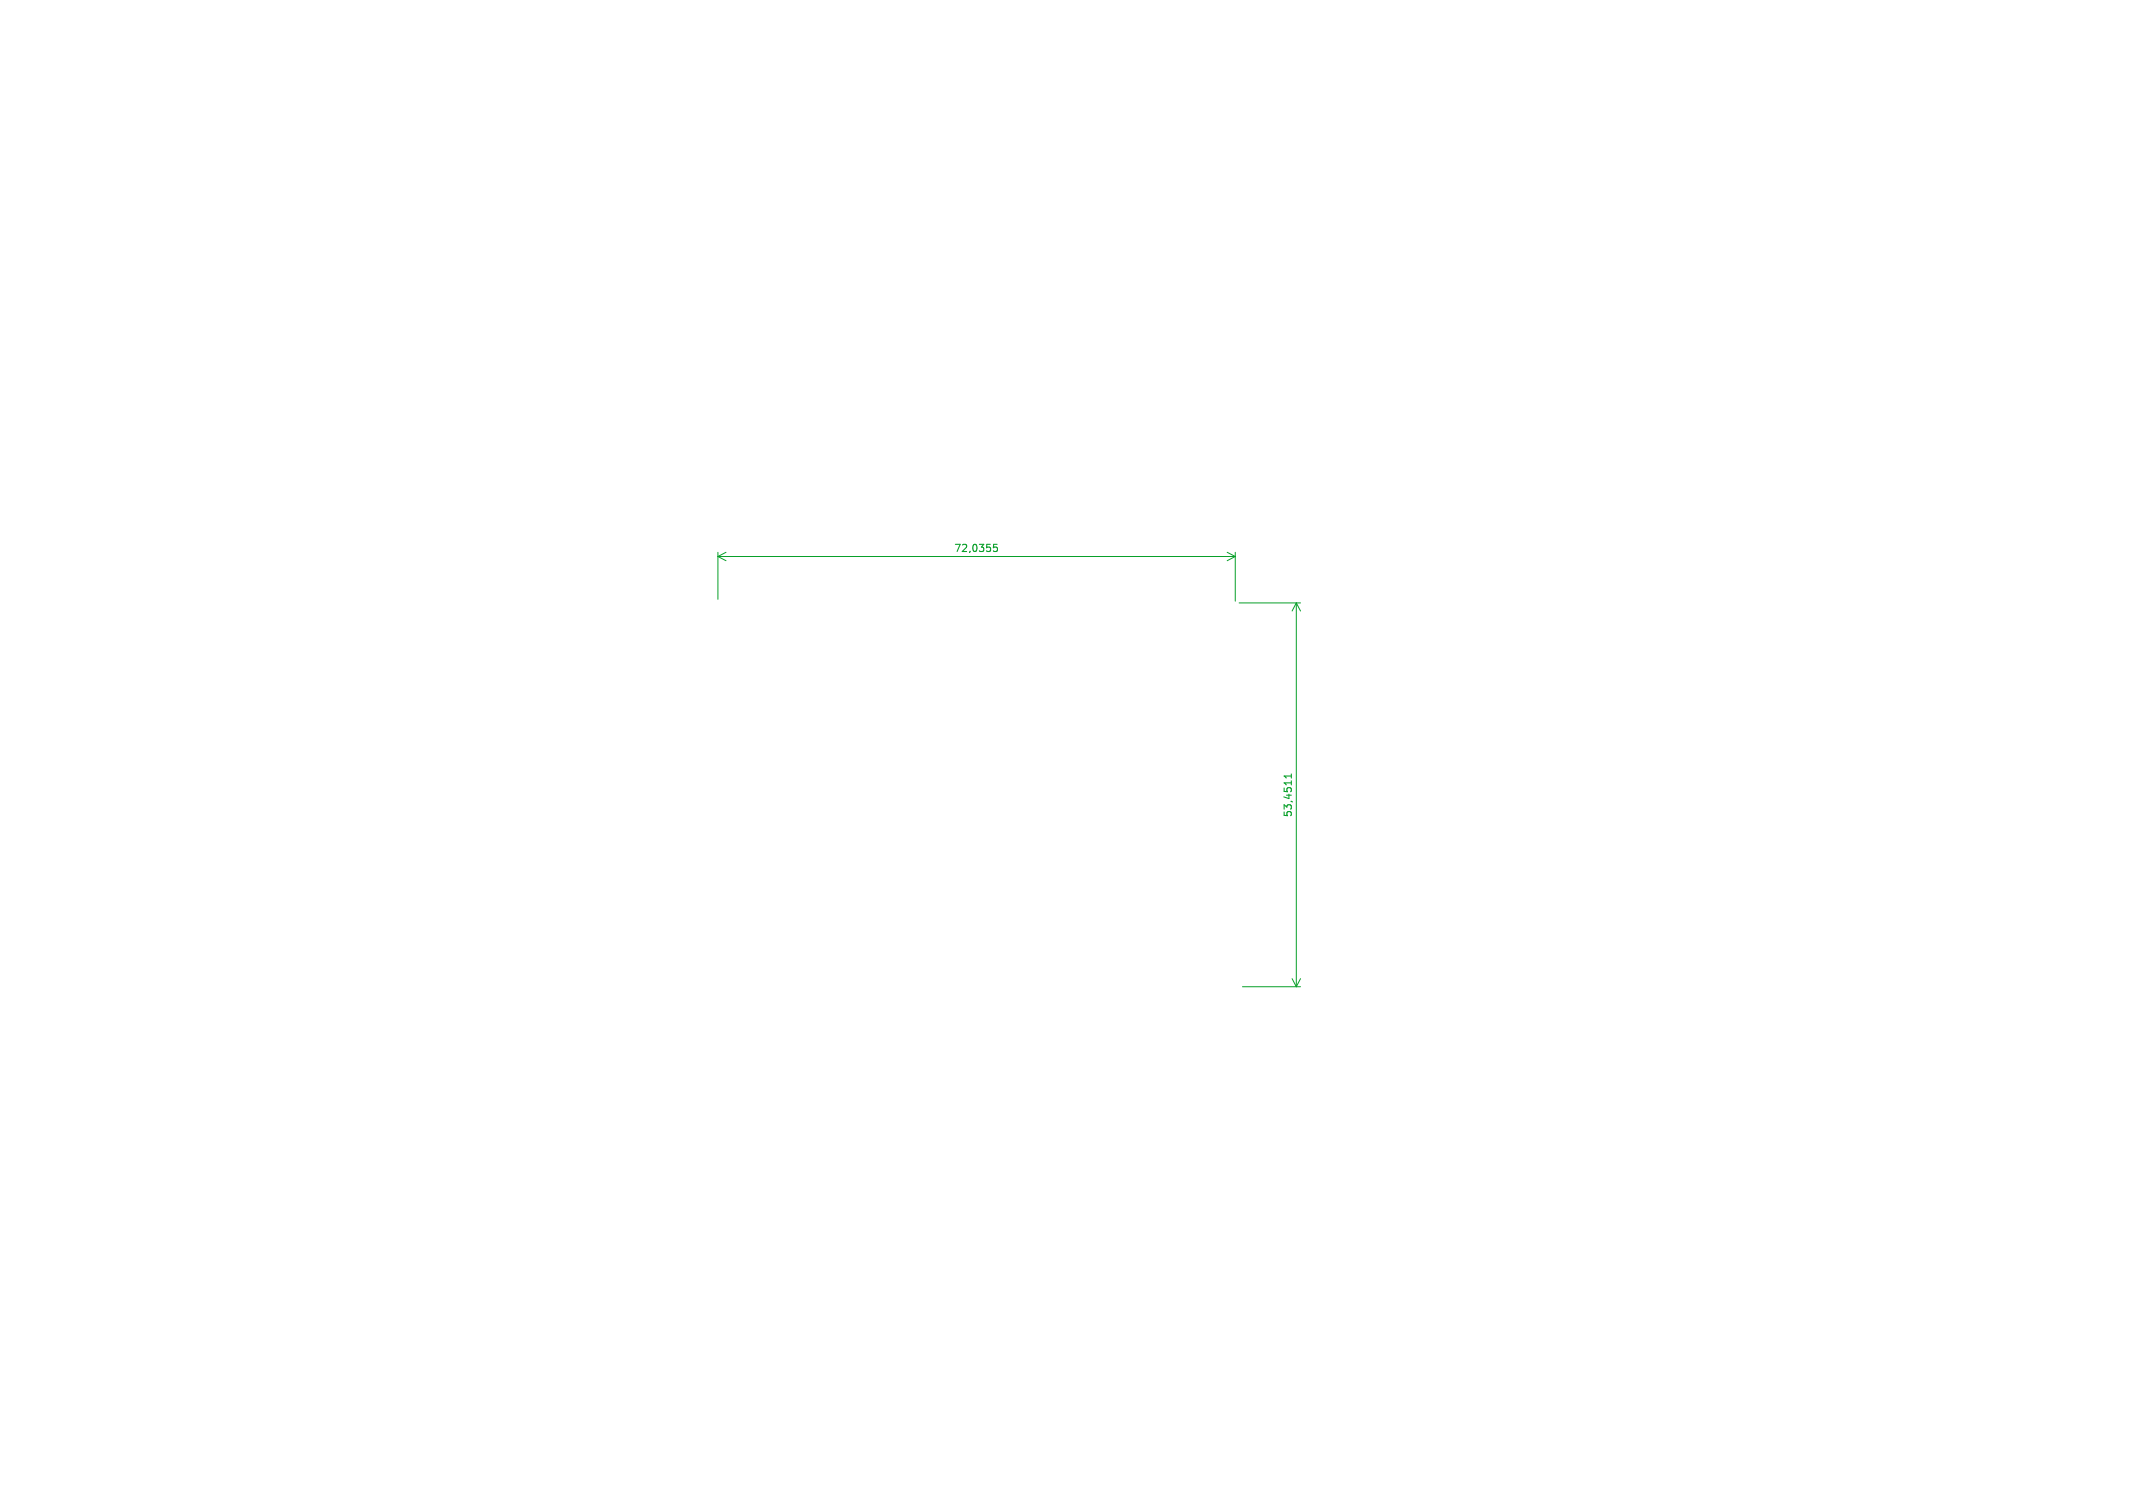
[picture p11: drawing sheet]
<svg xmlns="http://www.w3.org/2000/svg" width="297mm" height="210mm" viewBox="0 0 297 210" stroke-linecap="round" stroke-linejoin="round" font-family="sans-serif">
<defs><g id="words">
<g font-size="1.4" fill="#09a02a">
<text x="132.8" y="77.1">72,0355</text>
<text x="180.1" y="113.9" transform="rotate(-90 180.1 113.9)">53,4511</text>
</g>
</g></defs>
<path d="M138.8 75.8h-.4l-.1 .5 .2-.1h.3l.1 .2-.1 .3-.1 .1-.4-.1M179.8 107.8v.6M179.8 108.1h-1l.3 .3" fill="none" stroke="#09a02a" stroke-width=".15"/>
<g fill="none" stroke="#09a02a" stroke-width=".14">
<path d="M100 76.9v6.6M100 77.5h72M100 77.5l1.1 .6M101.1 76.9l-1.1 .6M170.9 76.9l1.1 .6M172 76.9v6.8M172 77.5l-1.1 .6M172.5 84h8.6M180.5 84v53.4M180.5 84l.6 1.1M180.5 84l-.6 1.1M173 137.4h8.1"/>
<path d="M179.9 136.3l.6 1.1M181.1 136.3l-.6 1.1"/>
</g>
<use href="#words"/>
</svg>
